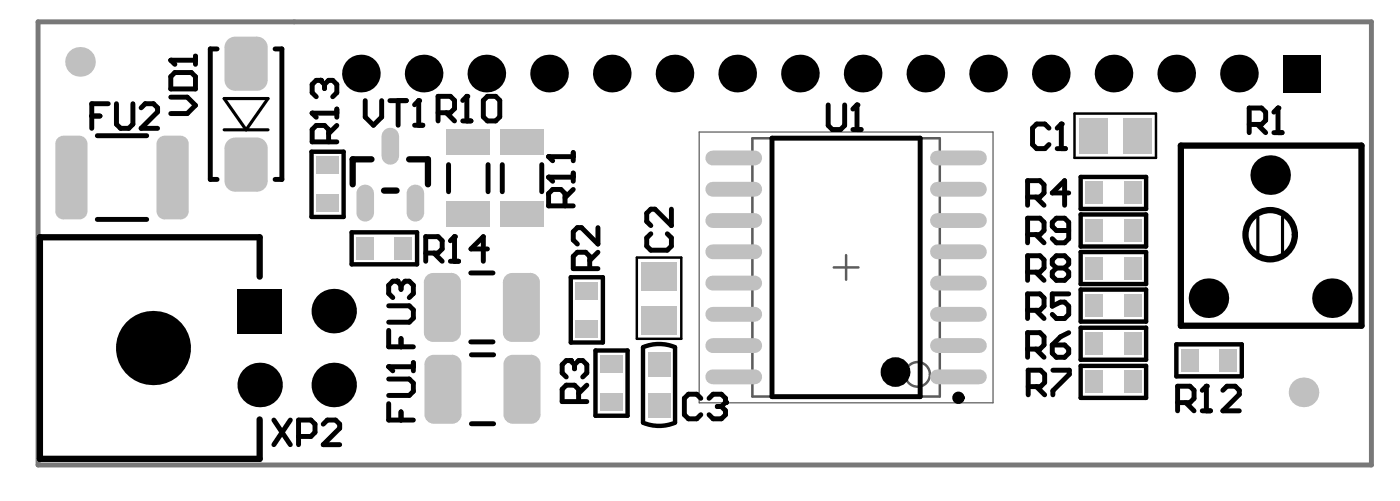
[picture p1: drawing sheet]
<svg xmlns="http://www.w3.org/2000/svg" width="188mm" height="67mm" viewBox="0 0 188 67" stroke-linecap="round" stroke-linejoin="round" font-family="sans-serif">
<g fill="none" stroke="#5a5a5a" stroke-width=".33">
<path d="M101.2 18.6h25.3v34.7h-25.3zM112.2 36h3.3M113.9 34.3v3.3"/>
<circle cx="123.5" cy="50.4" r="1.66"/>
</g>
<path d="M94.1 17.8h39.5v36.4h-39.5z" fill="none" stroke="#5a5a5a" stroke-width=".17"/>
<path d="M5.1 2.9h179.4v59.6h-179.4z" fill="none" stroke="#787878" stroke-width=".66"/>
<g fill="none" stroke="#000" stroke-width=".66">
<path d="M12.3 15.6h1.2M13.1 18.3h6.6M14.6 13.9h-2.3v3.4M15.7 13.9v2.8l.5 .6h1.1l.6-.6v-2.8M19 14.5l.5-.6h1.2l.5 .6v.6l-2.2 2.2h2.2M23 13.1h2.2l1.1 1.1-1.1 1.1h-2.2M23 10.3l.5-.5h2.2l.6 .5v1.7h-3.3zM26.3 7.5v1.2M26.3 8.1h-3.3l.5 .6M29.2 6.6h-.9v17.5h.9M37 6.6h.9v17.5h-.9M43.7 11.4l-.6-.6h-.5l-.6 .6v1.1l.6 .5"/>
<path d="M43.7 11.4l.5-.6h.6l.5 .6v1.1l-.5 .5M43.7 11.4v.5M44.2 19.1v-1.7l-.5-.5h-1.1l-.6 .5v1.7h3.3M45.3 15.2h-3.3l.6 .6M45.3 16.9l-1.1 1.1M45.3 14.7v1.1M49.1 13.5v2.2l1.2 1.1 1.1-1.1v-2.2M52.5 13.5h2.2M53.6 13.5v3.3M55.8 16.8h1.1M55.8 14.1l.5-.6v3.3M58.9 15.2h1.7l.6-.6v-1.1l-.6-.5h-1.7v3.3"/>
<path d="M60.1 15.2l1.1 1.1M62.3 16.3h1.1M62.3 13.5l.5-.5v3.3M65 13.5l.6-.5h1.1l.5 .5v2.2l-.5 .6h-1.1l-.6-.6zM103.9 18.6h19.9v34.7h-19.9zM111.4 14.1v2.8l.6 .5h1.1l.6-.5v-2.8M114.8 17.4h1.1M114.8 14.7l.5-.6v3.3M141.2 17.2l-.6-.5h-1.1l-.6 .5v2.2l.6 .6h1.1l.6-.6M142.3 20h1.1M142.3 17.2l.5-.5v3.3M168.1 16.7h1.7l.5-.5v-1.1l-.5-.6h-1.7v3.3"/>
<path d="M169.2 16.7l1.1 1.1M171.4 15.1l.6-.6v3.3M171.4 17.8h1.1M13.1 29.5h6.6M54 38.4l-.6-.6h-.5l-.6 .6v1.1l.6 .5M54 38.4v.5M54 38.4l.5-.6h.6l.5 .6v1.1l-.5 .5M57.3 34h1.6l.6-.5v-1.1l-.6-.6h-1.6v3.3M58.4 34l1.1 1.1M60.4 22.1v3.7M60.6 32.4l.6-.6v3.3M60.6 35.1h1.1"/>
<path d="M63.3 36.7h3M65.6 33.5h-2.2l1.6-1.7v3.3M65.7 22.1v3.7M67.6 22.1v3.7M72.9 22.1v3.7M76 27.7v-1.7l-.5-.5h-1.1l-.6 .5v1.7h3.3M77.1 20.5v1.1M77.1 23.3v1.1M77.1 23.8h-3.3l.6 .6M77.1 25.5l-1.1 1.1M77.1 21.1h-3.3l.6 .5M79.4 36.1v-1.6l-.6-.6h-1.1l-.6 .6v1.6h3.4"/>
<path d="M80.5 30.6v2.2l-2.3-2.2h-.5l-.6 .6v1.1l.6 .5M80.5 33.9l-1.1 1.1M87.6 31.4l-.6 .6v1.1l.6 .5h2.2l.5-.5v-1.1l-.5-.6M90.3 28.1v2.2l-2.2-2.2h-.5l-.6 .6v1.1l.6 .5M138.3 26.5h1.6l.6-.5v-1.2l-.6-.5h-1.6v3.3M138.3 31.6h1.6l.6-.6v-1.1l-.6-.6h-1.6v3.4M138.3 36.6h1.6l.6-.6v-1.1l-.6-.5h-1.6v3.3M139.4 36.6l1.1 1.1M139.4 26.5l1.1 1.1M139.4 31.6l1.1 1.1M142.1 36l-.5-.5v-.6l.5-.5h1.2l.5 .5v.6l-.5 .5M142.1 36l-.5 .6v.6l.5 .5h1.2l.5-.5v-.6l-.5-.6"/>
<path d="M142.1 36h1.2M143.8 31h-1.7l-.5-.6v-.5l.5-.6h1.2l.5 .6v2.2l-.5 .6h-1.2l-.5-.6M143.8 39.5h-2.2v1.7l1.1-.6h.6l.5 .6v1.1l-.5 .5h-1.2l-.5-.5M143.8 26h-2.2l1.7-1.7v3.3M36.9 56.5l2.2 3.3M39.1 56.5l-2.2 3.3M40.2 58.7h1.6l.6-.5v-1.2l-.6-.5h-1.6v3.3M43.5 57l.5-.5h1.2l.5 .5v.6l-2.2 2.2h2.2M52.3 44.4v2.2h3.3M52.3 54.3v2.2h3.3M52.3 41.1h2.8l.5 .6v1.1l-.5 .5h-2.8M52.3 51h2.8l.5 .5v1.1l-.5 .6h-2.8"/>
<path d="M54 45.5v1.1M54 55.4v1.1M55.6 48.8v1.1M55.6 49.3h-3.3l.6 .6M63.3 46h3M63.4 57h3M63.4 47.7h3M77.3 49l-.6-.5h-.5l-.6 .5v1.1l.6 .6M77.3 49l.6-.5h.5l.6 .5v1.1l-.6 .6M77.3 49v.6M77.9 54v-1.6l-.6-.6h-1.1l-.6 .6v1.6h3.4M79 51.8l-1.1 1.1"/>
<path d="M94.3 53.6l-.6-.6h-1.1l-.5 .6v2.2l.5 .5h1.1l.6-.5M95.4 53.6l.6-.6h1.1l.5 .6v.5l-.5 .6M96.5 54.7h.6M97.1 54.7l.5 .5v.6l-.5 .5h-1.1l-.6-.5M138.3 41.7h1.6l.6-.5v-1.1l-.6-.6h-1.6v3.3M138.3 46.9h1.6l.6-.5v-1.1l-.6-.6h-1.6v3.4M138.4 52h1.6l.6-.6v-1.1l-.6-.5h-1.6v3.3M139.4 46.9l1.1 1.2M139.4 41.7l1.1 1.1M139.5 52l1.1 1.1M141.6 46.4h1.7l.5 .5v.6l-.5 .6h-1.2l-.5-.6zM141.7 49.8h2.2v.5l-2.2 2.2v.6"/>
<path d="M143.8 44.7l-1.1 .6-1.1 1.1M158.5 54.1h1.6l.6-.5v-1.1l-.6-.6h-1.6v3.4M159.6 54.1l1.1 1.2M161.8 52.5l.5-.6v3.4M161.8 55.3h1.1M164.5 52.5l.6-.6h1.1l.6 .6v.5l-2.3 2.3h2.3"/>
</g>
<path d="M30.2 13.3h5.9l-3 4.2zM30.2 17.5h5.9M169.3 29.2v4.9M172.6 29.2v4.9" fill="none" stroke="#000" stroke-width=".42"/>
<g fill="none" stroke="#000" stroke-width=".59">
<path d="M41.9 20.4h4.3v8.8h-4.3zM47.3 31.2h8.8v4.4h-8.8zM76.8 37.3h4.3v8.8h-4.3zM145.4 23.8h8.8v4.3h-8.8zM145.4 28.8h8.8v4.4h-8.8zM145.4 33.9h8.8v4.3h-8.8zM145.4 38.9h8.8v4.4h-8.8zM80.1 47.1h4.3v8.8h-4.3zM86.5 46.7v10.1M86.5 56.8a5.6 5.6 0 0 0 4.3 .1M90.8 46.7a5.6 5.6 0 0 0-4.3 0M90.8 46.7v10.1"/>
<path d="M145.4 44.1h8.8v4.3h-8.8zM145.4 49.2h8.8v4.3h-8.8zM158.3 46.3h8.8v4.3h-8.8z"/>
</g>
<g fill="none" stroke="#000" stroke-width=".84">
<path d="M158.9 19.6h24.3v24.2h-24.3zM34.9 37.2v-5.3h-29.5v29.8h29.5v-5.3M50 21.4h-2.5v3.4M51.7 25.6h1.7M55.1 21.4h2.5v3.4"/>
<circle cx="170.9" cy="31.6" r="3.3"/>
</g>
<path d="M144.6 15.3h10.9v5.9h-10.9zM85.7 34.6h6v11h-6z" fill="none" stroke="#000" stroke-width=".33"/>
<g fill="#000">
<circle cx="23" cy="8.1" r=".33"/>
<circle cx="42" cy="15.2" r=".33"/>
<circle cx="43.1" cy="10.8" r=".33"/>
<circle cx="48.6" cy="9.9" r="2.53"/>
<circle cx="56.3" cy="13.5" r=".33"/>
<circle cx="57" cy="9.9" r="2.53"/>
<circle cx="62.8" cy="13" r=".33"/>
<circle cx="65.4" cy="9.9" r="2.53"/>
<circle cx="73.9" cy="9.9" r="2.53"/>
<circle cx="82.3" cy="9.9" r="2.53"/>
<circle cx="90.8" cy="9.9" r="2.53"/>
<circle cx="99.2" cy="9.9" r="2.53"/>
<circle cx="107.6" cy="9.9" r="2.53"/>
<circle cx="115.3" cy="14.1" r=".33"/>
<circle cx="116.1" cy="9.9" r="2.53"/>
<circle cx="124.5" cy="9.9" r="2.53"/>
<circle cx="133" cy="9.9" r="2.53"/>
<circle cx="141.4" cy="9.9" r="2.53"/>
<circle cx="142.8" cy="16.7" r=".33"/>
<circle cx="149.8" cy="9.9" r="2.53"/>
<circle cx="158.3" cy="9.9" r="2.53"/>
<circle cx="166.7" cy="9.9" r="2.53"/>
<circle cx="172" cy="14.5" r=".33"/>
<circle cx="53.4" cy="37.8" r=".33"/>
<circle cx="61.2" cy="31.8" r=".33"/>
<circle cx="73.8" cy="23.8" r=".33"/>
<circle cx="73.8" cy="21.1" r=".33"/>
<circle cx="170.9" cy="23.6" r="2.66"/>
<circle cx="20.6" cy="46.8" r="5"/>
<circle cx="34.9" cy="51.8" r="2.99"/>
<circle cx="44.9" cy="51.8" r="2.99"/>
<circle cx="44.9" cy="41.8" r="2.99"/>
<circle cx="52.3" cy="49.3" r=".33"/>
<circle cx="76.7" cy="48.5" r=".33"/>
<circle cx="97.6" cy="54.1" r=".33"/>
<circle cx="162.3" cy="51.9" r=".33"/>
<circle cx="162.6" cy="40.1" r="2.66"/>
<circle cx="179.2" cy="40.1" r="2.66"/>
</g>
<circle cx="129" cy="53.5" r=".41" fill="none" stroke="#000" stroke-width=".83"/>
<circle cx="120.5" cy="50" r="1" fill="none" stroke="#000" stroke-width="2"/>
<g fill="#000">
<path d="M172.6 7.4h5.1v5h-5.1z" fill-rule="evenodd"/>
<path d="M32 38.9h5.9v5.9h-5.9z" fill-rule="evenodd"/>
</g>
<g fill="#c0c0c0">
<path d="M10.7 28.4h1.1zM10.7 28.4h1.1a1.08 1.08 0 0 1-1.1 1.1z"/>
<path d="M10.7 18.3v1zM10.7 18.3a1.08 1.08 0 0 1 1.1 1h-1.1z"/>
<path d="M7.4 19.3h1.1zM7.7 18.7l.5-.4h.3v1h-1.1z"/>
<path d="M8.5 28.4v1.1zM7.4 28.4h1.1v1.1a1.08 1.08 0 0 1-1.1-1.1z"/>
<path d="M24.3 28.4h1.1zM24.3 28.4h1.1a1.08 1.08 0 0 1-1.1 1.1z"/>
<path d="M24.3 18.3v1zM24.3 18.3a1.08 1.08 0 0 1 1.1 1h-1.1z"/>
<path d="M21.1 19.3h1zM21.3 18.7l.5-.4h.3v1h-1z"/>
<path d="M22.1 28.4v1.1zM21.1 28.4h1v1.1a1.08 1.08 0 0 1-1-1.1z"/>
<circle cx="10.8" cy="8.3" r="2"/>
</g>
<g fill="#c0c0c0">
<path d="M42.6 21.1h3v2.3h-3z" fill-rule="evenodd"/>
<path d="M77.5 43.1h3v2.3h-3z" fill-rule="evenodd"/>
<path d="M151.2 49.9h2.4v3h-2.4z" fill-rule="evenodd"/>
<path d="M151.2 34.6h2.4v2.9h-2.4z" fill-rule="evenodd"/>
<path d="M151.2 29.5h2.4v3h-2.4z" fill-rule="evenodd"/>
<path d="M159 47h2.3v3h-2.3z" fill-rule="evenodd"/>
<path d="M164.1 47h2.3v3h-2.3z" fill-rule="evenodd"/>
<path d="M42.6 26.2h3v2.3h-3z" fill-rule="evenodd"/>
<path d="M48 31.9h2.3v3h-2.3z" fill-rule="evenodd"/>
<path d="M77.5 38h3v2.3h-3z" fill-rule="evenodd"/>
<path d="M151.2 44.7h2.4v3h-2.4z" fill-rule="evenodd"/>
<path d="M151.2 39.6h2.4v3h-2.4z" fill-rule="evenodd"/>
<path d="M151.2 24.5h2.4v2.9h-2.4z" fill-rule="evenodd"/>
<path d="M7.4 19.3l1.1-1h2.2l1.1 1v9.1l-1.1 1.1h-2.2l-1.1-1.1z" fill-rule="evenodd"/>
<path d="M21.1 19.3l1-1h2.2l1.1 1v9.1l-1.1 1.1h-2.2l-1-1.1z" fill-rule="evenodd"/>
</g>
<path d="M49.1 26v2.6M55.9 26v2.6" fill="none" stroke="#c0c0c0" stroke-width="2.4"/>
<g fill="#c0c0c0">
<path d="M67.8 49l1.2-1.3h2.5l1.2 1.3v6.7l-1.2 1.3h-2.5l-1.2-1.3z" fill-rule="evenodd"/>
<path d="M80.8 47.8h3v2.3h-3z" fill-rule="evenodd"/>
<path d="M67.3 27h5.8v3.5h-5.8z" fill-rule="evenodd"/>
<path d="M60.1 27h5.8v3.5h-5.8z" fill-rule="evenodd"/>
</g>
<g fill="#c0c0c0">
<path d="M67.8 49h1.2zM68 48.2l.6-.4 .4-.1v1.3h-1.2z"/>
<path d="M69 55.7v1.3zM67.8 55.7h1.2v1.3a1.24 1.24 0 0 1-1.2-1.3z"/>
<path d="M71.5 55.7h1.2zM71.5 55.7h1.2a1.24 1.24 0 0 1-1.2 1.3z"/>
<path d="M71.5 47.7v1.3zM71.5 47.7a1.24 1.24 0 0 1 1.2 1.3h-1.2z"/>
</g>
<path d="M95.9 50.7h5.7" fill="none" stroke="#c0c0c0" stroke-width="2"/>
<path d="M87.2 47.3h3v3.3h-3z" fill-rule="evenodd" fill="#c0c0c0"/>
<path d="M95.9 42.3h5.7" fill="none" stroke="#c0c0c0" stroke-width="2"/>
<path d="M86.3 41.2h4.8v3.8h-4.8z" fill-rule="evenodd" fill="#c0c0c0"/>
<path d="M95.9 38.1h5.7" fill="none" stroke="#c0c0c0" stroke-width="2"/>
<path d="M86.3 35.2h4.8v3.8h-4.8z" fill-rule="evenodd" fill="#c0c0c0"/>
<path d="M95.9 29.7h5.7M95.9 21.2h5.7M126.1 29.7h5.7M126.1 21.2h5.7M126.1 38.1h5.7M126.1 50.7h5.7M126.1 42.3h5.7" fill="none" stroke="#c0c0c0" stroke-width="2"/>
<g fill="#c0c0c0">
<path d="M146.1 49.9h2.3v3h-2.3z" fill-rule="evenodd"/>
<path d="M146.1 34.6h2.3v2.9h-2.3z" fill-rule="evenodd"/>
<path d="M146.1 29.5h2.3v3h-2.3z" fill-rule="evenodd"/>
<path d="M53.1 31.9h2.4v3h-2.4z" fill-rule="evenodd"/>
</g>
<path d="M52.5 18.4v2.6" fill="none" stroke="#c0c0c0" stroke-width="2.4"/>
<g fill="#c0c0c0">
<path d="M80.8 52.9h3v2.4h-3z" fill-rule="evenodd"/>
<path d="M67.7 38l1.2-1.3h2.5l1.3 1.3v6.7l-1.3 1.3h-2.5l-1.2-1.3z" fill-rule="evenodd"/>
<path d="M67.3 17.4h5.8v3.5h-5.8z" fill-rule="evenodd"/>
<path d="M60.1 17.4h5.8v3.5h-5.8z" fill-rule="evenodd"/>
</g>
<g fill="#c0c0c0">
<path d="M67.7 38h1.2zM67.9 37.2l.6-.4 .4-.1v1.3h-1.2z"/>
<path d="M68.9 44.7v1.3zM67.7 44.7h1.2v1.3a1.24 1.24 0 0 1-1.2-1.3z"/>
<path d="M71.4 44.7h1.3zM71.4 44.7h1.3a1.24 1.24 0 0 1-1.3 1.3z"/>
<path d="M71.4 36.7v1.3zM71.4 36.7a1.24 1.24 0 0 1 1.3 1.3h-1.3z"/>
</g>
<path d="M95.9 33.9h5.7M95.9 46.5h5.7" fill="none" stroke="#c0c0c0" stroke-width="2"/>
<path d="M87.2 52.9h3v3.3h-3z" fill-rule="evenodd" fill="#c0c0c0"/>
<path d="M95.9 25.5h5.7M126.1 25.5h5.7M126.1 33.9h5.7M126.1 46.5h5.7" fill="none" stroke="#c0c0c0" stroke-width="2"/>
<g fill="#c0c0c0">
<path d="M146.1 44.7h2.3v3h-2.3z" fill-rule="evenodd"/>
<path d="M146.1 39.6h2.3v3h-2.3z" fill-rule="evenodd"/>
<path d="M145.2 15.9h3.8v4.8h-3.8z" fill-rule="evenodd"/>
<path d="M151.1 15.9h3.9v4.8h-3.9z" fill-rule="evenodd"/>
<path d="M146.1 24.5h2.3v2.9h-2.3z" fill-rule="evenodd"/>
<path d="M30.2 6.4l1.5-1.5h2.9l1.4 1.5v4.4l-1.4 1.4h-2.9l-1.5-1.4z" fill-rule="evenodd"/>
<path d="M30.2 19.9l1.5-1.4h2.9l1.4 1.4v4.4l-1.4 1.5h-2.9l-1.5-1.5z" fill-rule="evenodd"/>
<path d="M57 38l1.3-1.3h2.5l1.2 1.3v6.7l-1.2 1.3h-2.5l-1.3-1.3z" fill-rule="evenodd"/>
<path d="M57.1 49l1.3-1.3h2.5l1.2 1.3v6.7l-1.2 1.3h-2.5l-1.3-1.3z" fill-rule="evenodd"/>
</g>
<g fill="#c0c0c0">
<path d="M34.6 10.8h1.4zM34.6 10.8h1.4a1.45 1.45 0 0 1-1.4 1.4z"/>
<path d="M34.6 4.9v1.5zM34.6 4.9a1.45 1.45 0 0 1 1.4 1.5h-1.4z"/>
<path d="M30.2 6.4h1.5zM30.5 5.5l.3-.3 .4-.2 .5-.1v1.5h-1.5l.1-.5z"/>
<path d="M31.7 10.8v1.4zM30.2 10.8h1.5v1.4a1.45 1.45 0 0 1-1.5-1.4z"/>
<path d="M34.6 24.3h1.4zM34.6 24.3h1.4a1.45 1.45 0 0 1-1.4 1.5z"/>
<path d="M34.6 18.5v1.4zM34.6 18.5a1.45 1.45 0 0 1 1.4 1.4h-1.4z"/>
<path d="M30.2 19.9h1.5zM30.5 19.1l.3-.3 .4-.2 .5-.1v1.4h-1.5l.1-.4z"/>
<path d="M31.7 24.3v1.5zM30.2 24.3h1.5v1.5a1.45 1.45 0 0 1-1.5-1.5z"/>
<path d="M57 38h1.3zM57.3 37.2l.6-.4 .4-.1v1.3h-1.3z"/>
<path d="M58.3 44.7v1.3zM57 44.7h1.3v1.3a1.24 1.24 0 0 1-1.3-1.3z"/>
<path d="M60.8 44.7h1.2zM60.8 44.7h1.2a1.24 1.24 0 0 1-1.2 1.3z"/>
<path d="M60.8 36.7v1.3zM60.8 36.7a1.24 1.24 0 0 1 1.2 1.3h-1.2z"/>
<path d="M57.1 49h1.3zM57.4 48.2l.6-.4 .4-.1v1.3h-1.3z"/>
<path d="M58.4 55.7v1.3zM57.1 55.7h1.3v1.3a1.24 1.24 0 0 1-1.3-1.3z"/>
<path d="M60.9 55.7h1.2zM60.9 55.7h1.2a1.24 1.24 0 0 1-1.2 1.3z"/>
<path d="M60.9 47.7v1.3zM60.9 47.7a1.24 1.24 0 0 1 1.2 1.3h-1.2z"/>
<circle cx="175.4" cy="52.8" r="2"/>
</g>
</svg>
